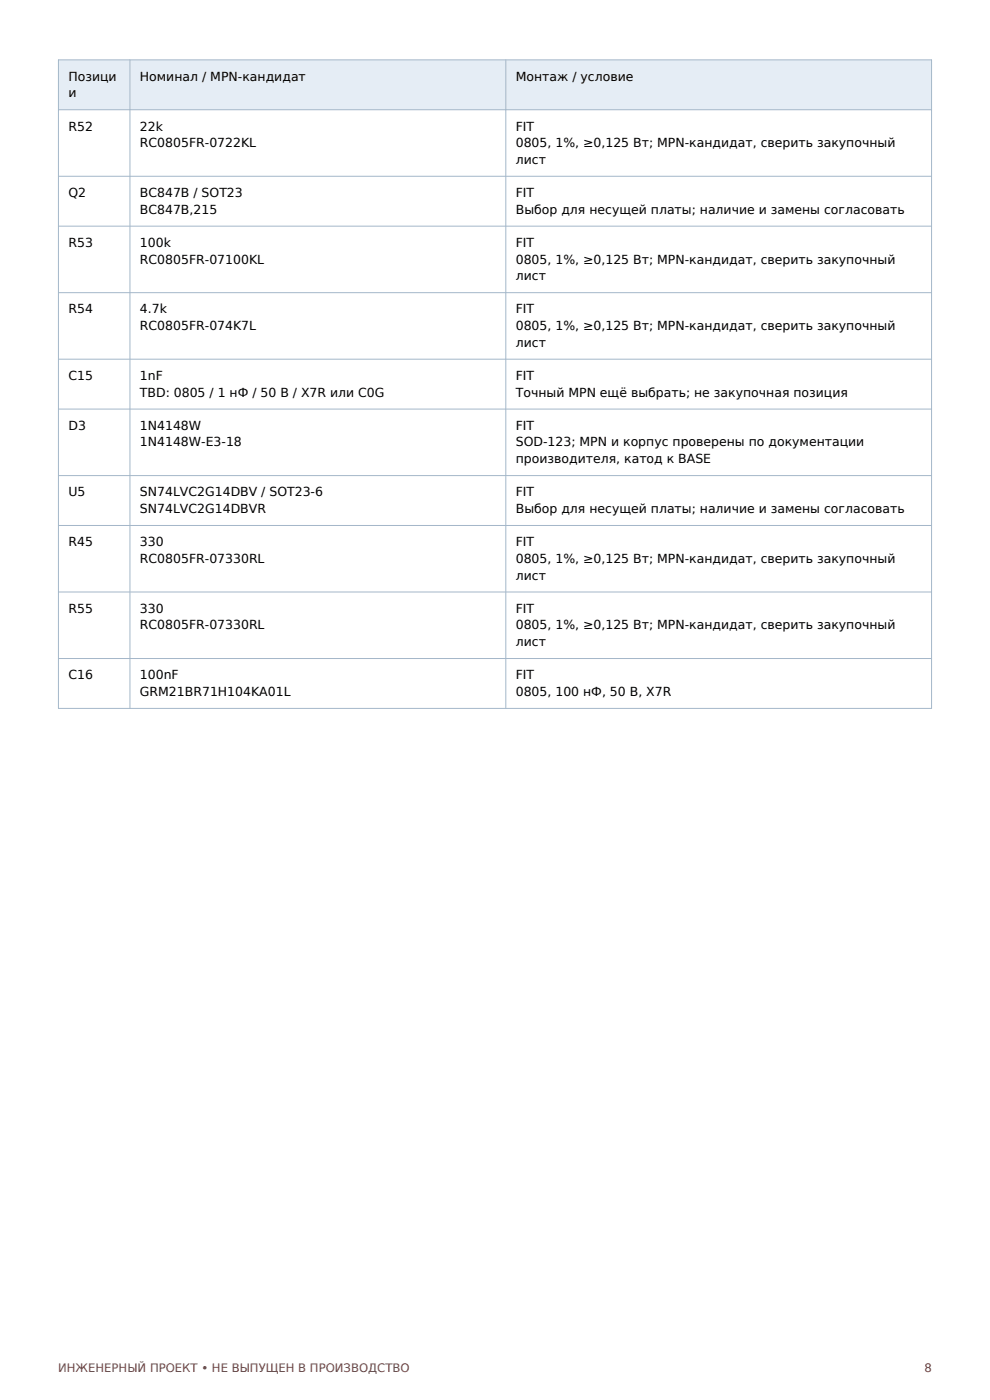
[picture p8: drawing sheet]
<svg xmlns="http://www.w3.org/2000/svg" width="210mm" height="297mm" viewBox="0 0 210 297" stroke-linecap="round" stroke-linejoin="round" font-family="sans-serif">
<defs><g id="words">
<g font-size="2.6">
<text x="14.5" y="17.1">Позици</text>
<text x="29.7" y="17.1">Номинал / MPN-кандидат</text>
<text x="109.4" y="17.1">Монтаж / условие</text>
<text x="14.5" y="20.6">и</text>
<text x="14.5" y="27.7">R52</text>
<text x="29.7" y="27.7">22k</text>
<text x="109.4" y="27.7">FIT</text>
<text x="29.7" y="31.2">RC0805FR-0722KL</text>
<text x="109.4" y="31.2">0805, 1%, ≥0,125 Вт; MPN-кандидат, сверить закупочный</text>
<text x="109.4" y="34.7">лист</text>
<text x="14.5" y="41.8">Q2</text>
<text x="29.7" y="41.8">BC847B / SOT23</text>
<text x="109.4" y="41.8">FIT</text>
<text x="29.7" y="45.3">BC847B,215</text>
<text x="109.4" y="45.3">Выбор для несущей платы; наличие и замены согласовать</text>
<text x="14.5" y="52.4">R53</text>
<text x="29.7" y="52.4">100k</text>
<text x="109.4" y="52.4">FIT</text>
<text x="29.7" y="55.9">RC0805FR-07100KL</text>
<text x="109.4" y="55.9">0805, 1%, ≥0,125 Вт; MPN-кандидат, сверить закупочный</text>
<text x="109.4" y="59.4">лист</text>
<text x="14.5" y="66.5">R54</text>
<text x="29.7" y="66.5">4.7k</text>
<text x="29.7" y="70">RC0805FR-074K7L</text>
<text x="109.4" y="66.5">FIT</text>
<text x="109.4" y="70">0805, 1%, ≥0,125 Вт; MPN-кандидат, сверить закупочный</text>
<text x="109.4" y="73.6">лист</text>
<text x="14.5" y="80.6">C15</text>
<text x="29.7" y="80.6">1nF</text>
<text x="109.4" y="80.6">FIT</text>
<text x="29.7" y="84.1">TBD: 0805 / 1 нФ / 50 В / X7R или C0G</text>
<text x="109.4" y="84.1">Точный MPN ещё выбрать; не закупочная позиция</text>
<text x="14.5" y="91.2">D3</text>
<text x="29.7" y="91.2">1N4148W</text>
<text x="29.7" y="94.7">1N4148W-E3-18</text>
<text x="109.4" y="91.2">FIT</text>
<text x="109.4" y="94.7">SOD-123; MPN и корпус проверены по документации</text>
<text x="109.4" y="98.2">производителя, катод к BASE</text>
<text x="14.5" y="105.3">U5</text>
<text x="29.7" y="105.3">SN74LVC2G14DBV / SOT23-6</text>
<text x="109.4" y="105.3">FIT</text>
<text x="29.7" y="108.8">SN74LVC2G14DBVR</text>
<text x="109.4" y="108.8">Выбор для несущей платы; наличие и замены согласовать</text>
<text x="14.5" y="115.9">R45</text>
<text x="29.7" y="115.9">330</text>
<text x="29.7" y="119.4">RC0805FR-07330RL</text>
<text x="109.4" y="115.9">FIT</text>
<text x="109.4" y="119.4">0805, 1%, ≥0,125 Вт; MPN-кандидат, сверить закупочный</text>
<text x="109.4" y="122.9">лист</text>
<text x="14.5" y="130">R55</text>
<text x="29.7" y="130">330</text>
<text x="109.4" y="130">FIT</text>
<text x="29.7" y="133.5">RC0805FR-07330RL</text>
<text x="109.4" y="133.5">0805, 1%, ≥0,125 Вт; MPN-кандидат, сверить закупочный</text>
<text x="109.4" y="137.1">лист</text>
<text x="14.5" y="144.1">C16</text>
<text x="29.7" y="144.1">100nF</text>
<text x="29.7" y="147.6">GRM21BR71H104KA01L</text>
<text x="109.4" y="144.1">FIT</text>
<text x="109.4" y="147.6">0805, 100 нФ, 50 В, X7R</text>
</g>
<g font-size="2.5" fill="#8b3232">
<text x="12.3" y="291">ИНЖЕНЕРНЫЙ ПРОЕКТ • НЕ ВЫПУЩЕН В ПРОИЗВОДСТВО</text>
<text x="196.1" y="291">8</text>
</g>
</g></defs>
<path d="M12.4 12.7h185.2v10.6h-185.2z" fill-rule="evenodd" fill="#e5edf5"/>
<g fill="none" stroke="#a4b7c9" stroke-width=".21">
<path d="M12.4 12.7h185.2v137.6h-185.2zM27.6 12.7v137.6M107.3 12.7v137.6M12.4 23.3h185.2M12.4 37.4h185.2M12.4 48h185.2M12.4 62.1h185.2M12.4 76.2h185.2M12.4 86.8h185.2M12.4 100.9h185.2M12.4 111.5h185.2M12.4 125.6h185.2"/>
<path d="M12.4 139.7h185.2"/>
</g>
<use href="#words"/>
</svg>
